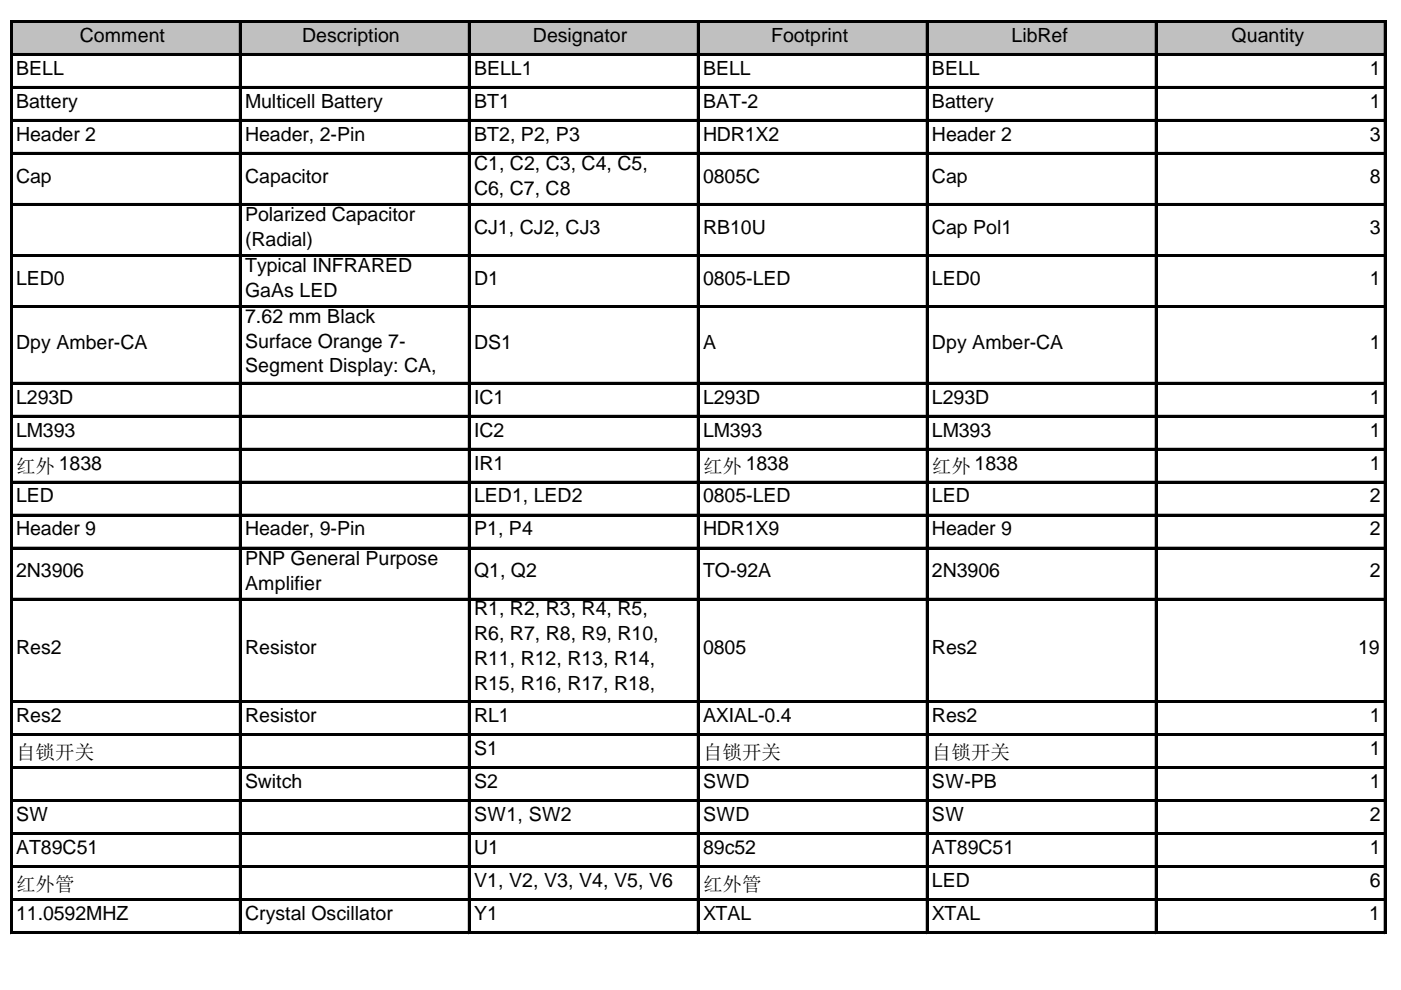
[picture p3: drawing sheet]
<svg xmlns="http://www.w3.org/2000/svg" width="297mm" height="210mm" viewBox="0 0 297 210" stroke-linecap="round" stroke-linejoin="round" font-family="sans-serif">
<defs><g id="words">
<g font-size="4.1">
<text x="16.9" y="8.8">Comment</text>
<text x="64" y="8.8">Description</text>
<text x="113" y="8.8">Designator</text>
<text x="163.5" y="8.8">Footprint</text>
<text x="214.5" y="8.8">LibRef</text>
<text x="261.1" y="8.8">Quantity</text>
<text x="3.4" y="15.8">BELL</text>
<text x="100.5" y="15.8">BELL1</text>
<text x="149.1" y="15.8">BELL</text>
<text x="197.6" y="15.8">BELL</text>
<text x="290.4" y="15.8">1</text>
<text x="3.4" y="22.8">Battery</text>
<text x="52" y="22.8">Multicell Battery</text>
<text x="100.5" y="22.8">BT1</text>
<text x="149.1" y="22.8">BAT-2</text>
<text x="197.6" y="22.8">Battery</text>
<text x="290.4" y="22.8">1</text>
<text x="3.4" y="29.8">Header 2</text>
<text x="52" y="29.8">Header, 2-Pin</text>
<text x="100.5" y="29.8">BT2, P2, P3</text>
<text x="149.1" y="29.8">HDR1X2</text>
<text x="197.6" y="29.8">Header 2</text>
<text x="290.4" y="29.8">3</text>
<text x="3.4" y="38.7">Cap</text>
<text x="52" y="38.7">Capacitor</text>
<text x="100.5" y="36.1">C1, C2, C3, C4, C5,</text>
<text x="100.5" y="41.3">C6, C7, C8</text>
<text x="149.1" y="38.7">0805C</text>
<text x="197.6" y="38.7">Cap</text>
<text x="290.4" y="38.7">8</text>
<text x="52" y="46.9">Polarized Capacitor</text>
<text x="52" y="52.2">(Radial)</text>
<text x="100.5" y="49.6">CJ1, CJ2, CJ3</text>
<text x="149.1" y="49.6">RB10U</text>
<text x="197.6" y="49.6">Cap Pol1</text>
<text x="290.4" y="49.6">3</text>
<text x="52" y="57.7">Typical INFRARED</text>
<text x="3.4" y="60.4">LED0</text>
<text x="52" y="63">GaAs LED</text>
<text x="100.5" y="60.4">D1</text>
<text x="149.1" y="60.4">0805-LED</text>
<text x="197.6" y="60.4">LED0</text>
<text x="290.4" y="60.4">1</text>
<text x="52" y="68.4">7.62 mm Black</text>
<text x="3.4" y="73.9">Dpy Amber-CA</text>
<text x="52" y="73.7">Surface Orange 7-</text>
<text x="100.5" y="73.9">DS1</text>
<text x="149.1" y="73.9">A</text>
<text x="197.6" y="73.9">Dpy Amber-CA</text>
<text x="290.4" y="73.9">1</text>
<text x="52" y="78.9">Segment Display: CA,</text>
<text x="3.4" y="85.6">L293D</text>
<text x="52" y="84.2">RH DP</text>
<text x="100.5" y="85.6">IC1</text>
<text x="149.1" y="85.6">L293D</text>
<text x="197.6" y="85.6">L293D</text>
<text x="290.4" y="85.6">1</text>
<text x="3.4" y="92.6">LM393</text>
<text x="100.5" y="92.6">IC2</text>
<text x="149.1" y="92.6">LM393</text>
<text x="197.6" y="92.6">LM393</text>
<text x="290.4" y="92.6">1</text>
<text x="3.4" y="100.3">红外 1838</text>
<text x="100.5" y="99.5">IR1</text>
<text x="149.1" y="100.3">红外 1838</text>
<text x="197.6" y="100.3">红外 1838</text>
<text x="290.4" y="99.5">1</text>
<text x="3.4" y="106.5">LED</text>
<text x="100.5" y="106.5">LED1, LED2</text>
<text x="149.1" y="106.5">0805-LED</text>
<text x="197.6" y="106.5">LED</text>
<text x="290.4" y="106.5">2</text>
<text x="3.4" y="113.5">Header 9</text>
<text x="52" y="113.5">Header, 9-Pin</text>
<text x="100.5" y="113.5">P1, P4</text>
<text x="149.1" y="113.5">HDR1X9</text>
<text x="197.6" y="113.5">Header 9</text>
<text x="290.4" y="113.5">2</text>
<text x="52" y="119.8">PNP General Purpose</text>
<text x="3.4" y="122.4">2N3906</text>
<text x="52" y="125">Amplifier</text>
<text x="100.5" y="122.4">Q1, Q2</text>
<text x="149.1" y="122.4">TO-92A</text>
<text x="197.6" y="122.4">2N3906</text>
<text x="290.4" y="122.4">2</text>
<text x="100.5" y="130.5">R1, R2, R3, R4, R5,</text>
<text x="100.5" y="135.7">R6, R7, R8, R9, R10,</text>
<text x="3.4" y="138.7">Res2</text>
<text x="52" y="138.7">Resistor</text>
<text x="100.5" y="141">R11, R12, R13, R14,</text>
<text x="149.1" y="138.7">0805</text>
<text x="197.6" y="138.7">Res2</text>
<text x="287.9" y="138.7">19</text>
<text x="100.5" y="146.3">R15, R16, R17, R18,</text>
<text x="3.4" y="153.1">Res2</text>
<text x="52" y="153.1">Resistor</text>
<text x="100.5" y="151.5">R19</text>
<text x="100.5" y="153.1">RL1</text>
<text x="149.1" y="153.1">AXIAL-0.4</text>
<text x="197.6" y="153.1">Res2</text>
<text x="290.4" y="153.1">1</text>
<text x="3.4" y="161">自锁开关</text>
<text x="100.5" y="160.1">S1</text>
<text x="149.1" y="161">自锁开关</text>
<text x="197.6" y="161">自锁开关</text>
<text x="290.4" y="160.1">1</text>
<text x="52" y="167">Switch</text>
<text x="100.5" y="167">S2</text>
<text x="149.1" y="167">SWD</text>
<text x="197.6" y="167">SW-PB</text>
<text x="290.4" y="167">1</text>
<text x="3.4" y="174">SW</text>
<text x="100.5" y="174">SW1, SW2</text>
<text x="149.1" y="174">SWD</text>
<text x="197.6" y="174">SW</text>
<text x="290.4" y="174">2</text>
<text x="3.4" y="181">AT89C51</text>
<text x="100.5" y="181">U1</text>
<text x="149.1" y="181">89c52</text>
<text x="197.6" y="181">AT89C51</text>
<text x="290.4" y="181">1</text>
<text x="3.4" y="189">红外管</text>
<text x="100.5" y="188">V1, V2, V3, V4, V5, V6</text>
<text x="149.1" y="189">红外管</text>
<text x="197.6" y="188">LED</text>
<text x="290.4" y="188">6</text>
<text x="3.4" y="195">11.0592MHZ</text>
<text x="52" y="195">Crystal Oscillator</text>
<text x="100.5" y="195">Y1</text>
<text x="149.1" y="195">XTAL</text>
<text x="197.6" y="195">XTAL</text>
<text x="290.3" y="195">1</text>
</g>
</g></defs>
<path d="M2.7 4.8h291.1v6.8h-291.1z" fill="#c0c0c0"/>
<g fill="none" stroke="#000" stroke-width=".21">
<path d="M2.2 4.3v193.7M2.7 4.3h291.3M2.7 11.3h291.3M2.7 18.3h291.3M50.7 4.8v193.2M99.3 4.8v193.2M147.8 4.8v193.2M196.4 4.8v193.2M244.9 4.8v193.2M293.5 4.8v193.2M2.7 25.3h291.3M2.7 32.3h291.3"/>
<path d="M2.7 43.1h291.3M2.7 54h291.3M2.7 64.8h291.3M2.7 81.1h291.3M2.7 88.1h291.3M2.7 95h291.3M2.7 102h291.3M2.7 109h291.3M2.7 116h291.3M2.7 126.8h291.3M2.7 148.6h291.3M2.7 155.6h291.3"/>
<path d="M2.7 162.5h291.3M2.7 169.5h291.3M2.7 176.5h291.3M2.7 183.5h291.3M2.7 190.5h291.3M2.7 197.5h291.3"/>
</g>
<g fill="#000">
<path d="M2.2 4.3h.5v193.7h-.5zM2.7 4.3h291.3v.5h-291.3zM2.7 11.3h291.3v.5h-291.3zM2.7 18.3h291.3v.5h-291.3zM50.7 4.8h.6v193.2h-.6zM99.3 4.8h.5v193.2h-.5zM147.8 4.8h.6v193.2h-.6zM196.4 4.8h.5v193.2h-.5zM244.9 4.8h.6v193.2h-.6zM293.5 4.8h.5v193.2h-.5zM2.7 25.3h291.3v.5h-291.3zM2.7 32.3h291.3v.5h-291.3z"/>
<path d="M2.7 43.1h291.3v.5h-291.3zM2.7 54h291.3v.5h-291.3zM2.7 64.8h291.3v.5h-291.3zM2.7 81.1h291.3v.5h-291.3zM2.7 88.1h291.3v.4h-291.3zM2.7 95h291.3v.5h-291.3zM2.7 102h291.3v.5h-291.3zM2.7 109h291.3v.5h-291.3zM2.7 116h291.3v.5h-291.3zM2.7 126.8h291.3v.5h-291.3zM2.7 148.6h291.3v.5h-291.3zM2.7 155.6h291.3v.4h-291.3z"/>
<path d="M2.7 162.5h291.3v.5h-291.3zM2.7 169.5h291.3v.5h-291.3zM2.7 176.5h291.3v.5h-291.3zM2.7 183.5h291.3v.5h-291.3zM2.7 190.5h291.3v.5h-291.3zM2.7 197.5h291.3v.5h-291.3z"/>
</g>
<use href="#words"/>
</svg>
